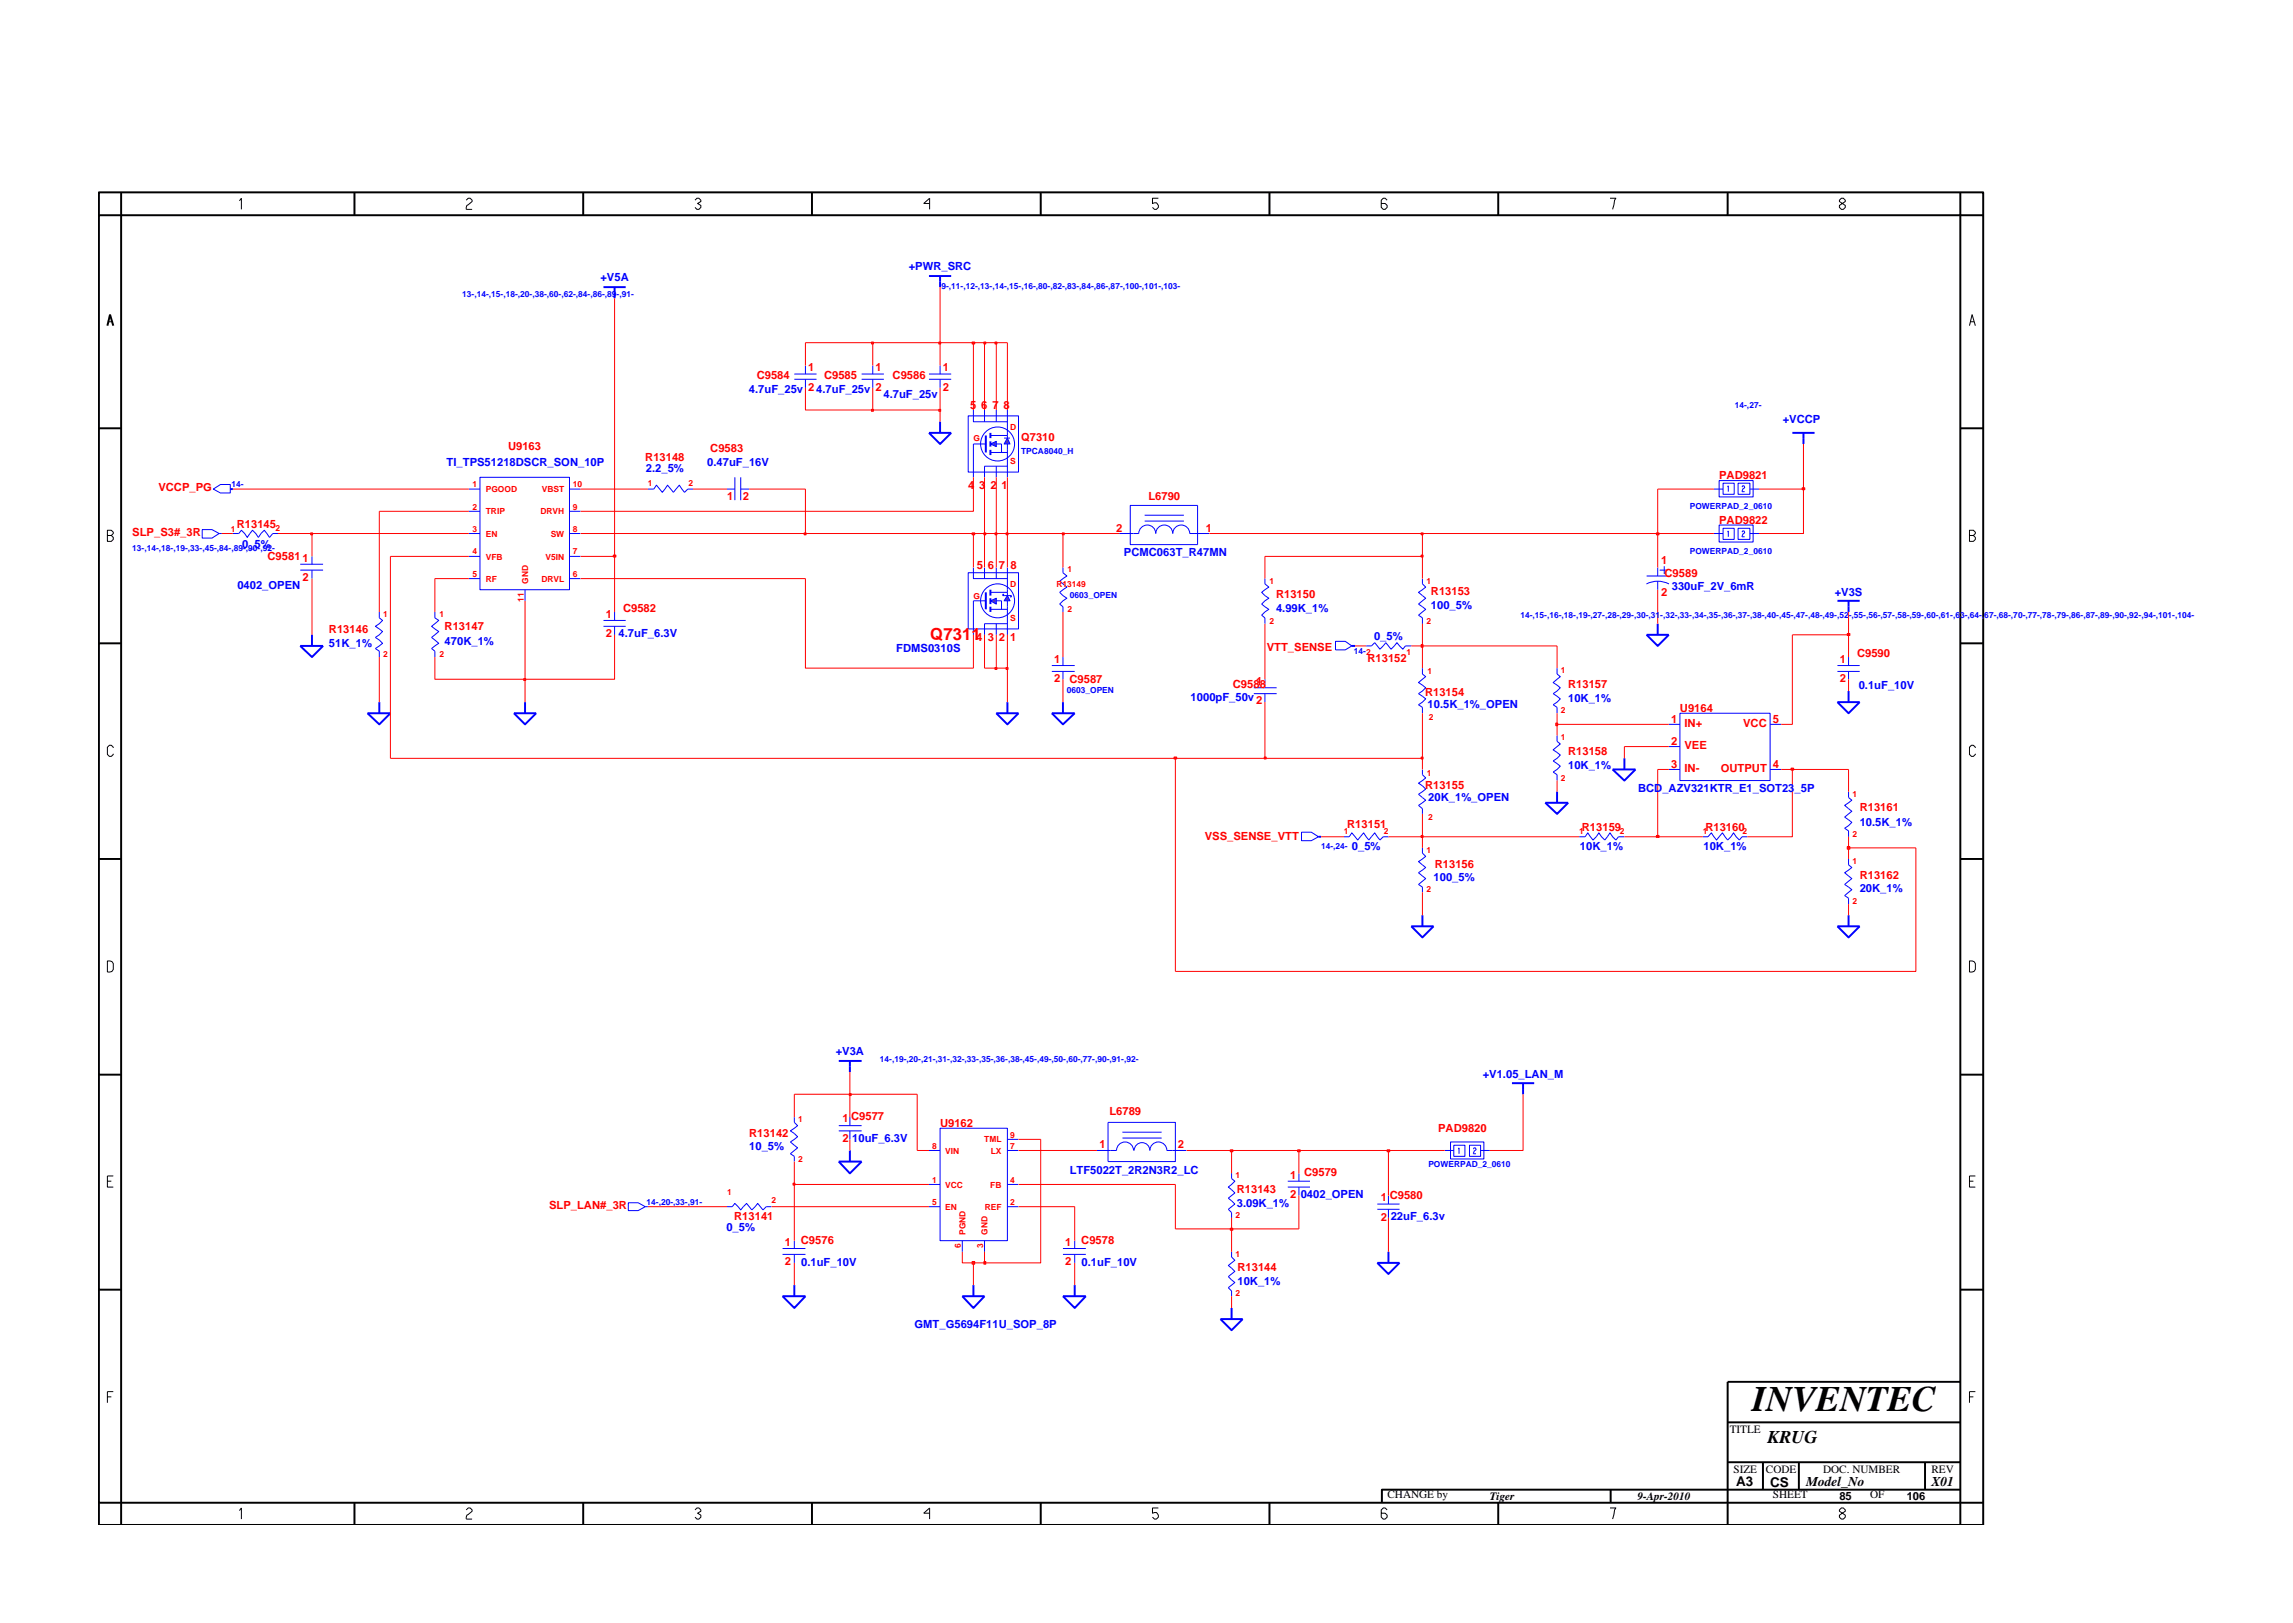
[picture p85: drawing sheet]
<svg xmlns="http://www.w3.org/2000/svg" width="297mm" height="210mm" viewBox="0 0 297 210" stroke-linecap="round" stroke-linejoin="round" font-family="sans-serif">
<defs><g id="words">
<text font-size="4.6" x="227" y="182.9">INVENTEC</text>
<text font-size="2.3" x="229" y="187">KRUG</text>
<text font-size="2.2" fill="#f00" x="120.5" y="82.9">Q7311</text>
<g font-size="1.7">
<text x="224.9" y="192.6">A3</text>
<text x="229.3" y="192.6">CS</text>
<text x="234" y="192.6">Model_No</text>
<text x="250.2" y="192.6">X01</text>
</g>
<g font-size="1.5" fill="#00f">
<text x="117.7" y="35">+PWR_SRC</text>
<text x="77.8" y="36.4">+V5A</text>
<text x="97" y="50.9">4.7uF_25v</text>
<text x="105.7" y="50.9">4.7uF_25v</text>
<text x="114.5" y="51.5">4.7uF_25v</text>
<text x="230.9" y="54.7">+VCCP</text>
<text x="57.9" y="60.4">TI_TPS51218DSCR_SON_10P</text>
<text x="83.7" y="61.2">2.2_5%</text>
<text x="91.6" y="60.4">0.47uF_16V</text>
<text x="31.4" y="71">0_5%</text>
<text x="30.7" y="76.3">0402_OPEN</text>
<text x="145.6" y="72.1">PCMC063T_R47MN</text>
<text x="216.6" y="76.5">330uF_2V_6mR</text>
<text x="237.7" y="77.2">+V3S</text>
<text x="42.6" y="83.8">51K_1%</text>
<text x="57.6" y="83.5">470K_1%</text>
<text x="80.1" y="82.5">4.7uF_6.3V</text>
<text x="165.3" y="79.3">4.99K_1%</text>
<text x="178" y="82.9">0_5%</text>
<text x="185.4" y="78.9">100_5%</text>
<text x="116.1" y="84.5">FDMS0310S</text>
<text x="240.8" y="89.3">0.1uF_10V</text>
<text x="154.2" y="90.8">1000pF_50v</text>
<text x="184.9" y="91.7">10.5K_1%_OPEN</text>
<text x="203.1" y="91">10K_1%</text>
<text x="203.1" y="99.7">10K_1%</text>
<text x="185" y="103.8">20K_1%_OPEN</text>
<text x="212.2" y="102.6">BCD_AZV321KTR_E1_SOT23_5P</text>
<text x="240.9" y="107">10.5K_1%</text>
<text x="175.1" y="110.2">0_5%</text>
<text x="204.7" y="110.2">10K_1%</text>
<text x="220.7" y="110.2">10K_1%</text>
<text x="185.7" y="114.2">100_5%</text>
<text x="240.9" y="115.6">20K_1%</text>
<text x="108.3" y="136.7">+V3A</text>
<text x="192.1" y="139.6">+V1.05_LAN_M</text>
<text x="97.1" y="149">10_5%</text>
<text x="110.4" y="147.9">10uF_6.3V</text>
<text x="138.6" y="152.1">LTF5022T_2R2N3R2_LC</text>
<text x="168.5" y="155.2">0402_OPEN</text>
<text x="94.1" y="159.5">0_5%</text>
<text x="160.2" y="156.3">3.09K_1%</text>
<text x="180.2" y="158.1">22uF_6.3v</text>
<text x="103.8" y="164.1">0.1uF_10V</text>
<text x="140.1" y="164.1">0.1uF_10V</text>
<text x="160.3" y="166.5">10K_1%</text>
<text x="118.5" y="172">GMT_G5694F11U_SOP_8P</text>
</g>
<g font-size="1.5" fill="#f00">
<text x="98" y="49.1">C9584</text>
<text x="104.7" y="48">1</text>
<text x="104.7" y="50.6">2</text>
<text x="106.7" y="49.1">C9585</text>
<text x="113.4" y="48">1</text>
<text x="113.4" y="50.6">2</text>
<text x="115.6" y="49.1">C9586</text>
<text x="122.1" y="48">1</text>
<text x="122.1" y="50.6">2</text>
<text x="125.7" y="52.9">5</text>
<text x="127.1" y="52.9">6</text>
<text x="128.6" y="52.9">7</text>
<text x="130" y="52.9">8</text>
<text x="65.8" y="58.3">U9163</text>
<text x="83.6" y="59.7">R13148</text>
<text x="92" y="58.6">C9583</text>
<text x="132.3" y="57.2">Q7310</text>
<text x="20.5" y="63.6">VCCP_PG</text>
<text x="94.2" y="64.8">1</text>
<text x="96.2" y="64.8">2</text>
<text x="125.4" y="63.4">4</text>
<text x="126.9" y="63.4">3</text>
<text x="128.3" y="63.4">2</text>
<text x="129.7" y="63.4">1</text>
<text x="148.8" y="64.8">L6790</text>
<text x="222.7" y="62.1">PAD9821</text>
<text x="17.1" y="69.5">SLP_S3#_3R</text>
<text x="30.7" y="68.4">R13145</text>
<text x="144.6" y="68.9">2</text>
<text x="156.2" y="68.9">1</text>
<text x="222.7" y="67.8">PAD9822</text>
<text x="34.7" y="72.5">C95811</text>
<text x="39.2" y="75.3">2</text>
<text x="126.5" y="73.7">5</text>
<text x="128" y="73.7">6</text>
<text x="129.4" y="73.7">7</text>
<text x="130.9" y="73.7">8</text>
<text x="165.3" y="77.4">R13150</text>
<text x="185.4" y="77.1">R13153</text>
<text x="215.2" y="73.1">1</text>
<text x="215.2" y="77.2">2</text>
<text x="215.6" y="74.7">C9589</text>
<text x="42.6" y="82">R13146</text>
<text x="57.6" y="81.6">R13147</text>
<text x="78.5" y="80">1</text>
<text x="78.5" y="82.5">2</text>
<text x="80.7" y="79.3">C9582</text>
<text x="126.4" y="83">4</text>
<text x="128" y="83">3</text>
<text x="129.4" y="83">2</text>
<text x="130.8" y="83">1</text>
<text x="136.5" y="85.9">1</text>
<text x="136.5" y="88.4">2</text>
<text x="138.5" y="88.5">C9587</text>
<text x="159.7" y="89.1">C9588</text>
<text x="162.7" y="88.8">1</text>
<text x="164.1" y="84.4">VTT_SENSE</text>
<text x="177.1" y="85.8">R13152</text>
<text x="203.1" y="89.1">R13157</text>
<text x="238.3" y="85.9">1</text>
<text x="238.3" y="88.4">2</text>
<text x="240.6" y="85.1">C9590</text>
<text x="162.7" y="91.3">2</text>
<text x="184.6" y="90.2">R13154</text>
<text x="216.5" y="93.7">1</text>
<text x="217.6" y="92.2">U9164</text>
<text x="218.2" y="94.2">IN+</text>
<text x="225.8" y="94.2">VCC</text>
<text x="229.6" y="93.7">5</text>
<text x="203.1" y="97.8">R13158</text>
<text x="216.5" y="99.5">3</text>
<text x="216.5" y="96.5">2</text>
<text x="218.2" y="100">IN-</text>
<text x="218.2" y="97.1">VEE</text>
<text x="222.9" y="100">OUTPUT</text>
<text x="229.6" y="99.5">4</text>
<text x="174.5" y="107.3">R13151</text>
<text x="184.6" y="102.2">R13155</text>
<text x="204.9" y="107.6">R13159</text>
<text x="220.9" y="107.6">R13160</text>
<text x="240.9" y="105.1">R13161</text>
<text x="156.1" y="108.8">VSS_SENSE_VTT</text>
<text x="185.9" y="112.5">R13156</text>
<text x="240.9" y="113.8">R13162</text>
<text x="97.1" y="147.3">R13142</text>
<text x="109.1" y="147.9">2</text>
<text x="109.1" y="145.4">1 C9577</text>
<text x="121.8" y="146">U9162</text>
<text x="142.4" y="148.7">1</text>
<text x="143.7" y="144.5">L6789</text>
<text x="152.6" y="148.7">2</text>
<text x="186.3" y="146.6">PAD9820</text>
<text x="160.2" y="154.5">R13143</text>
<text x="167.1" y="152.7">1</text>
<text x="167.1" y="155.2">2</text>
<text x="168.9" y="152.3">C9579</text>
<text x="178.9" y="155.6">1 C9580</text>
<text x="71.1" y="156.7">SLP_LAN#_3R</text>
<text x="95.1" y="158.1">R13141</text>
<text x="101.7" y="161.4">1</text>
<text x="103.7" y="161.1">C9576</text>
<text x="138" y="161.4">1</text>
<text x="140.1" y="161.1">C9578</text>
<text x="178.9" y="158.1">2</text>
<text x="101.7" y="163.9">2</text>
<text x="138" y="163.9">2</text>
<text x="160.3" y="164.6">R13144</text>
</g>
<g font-size="1.5">
<text x="224.1" y="185.6">TITLE</text>
<text x="224.6" y="190.8">SIZE</text>
<text x="228.8" y="190.8">CODE</text>
<text x="236.2" y="190.8">DOC. NUMBER</text>
<text x="250.2" y="190.8">REV</text>
<text x="179.7" y="194.1">CHANGE by</text>
<text x="193" y="194.3">Tiger</text>
<text x="212.1" y="194.3">9-Apr-2010</text>
<text x="229.7" y="194.1">SHEET</text>
<text x="238.3" y="194.3">85</text>
<text x="242.3" y="194.1">OF</text>
<text x="247" y="194.3">106</text>
</g>
<g font-size="1.1" fill="#00f">
<text x="59.9" y="38.5">13-,14-,15-,18-,20-,38-,60-,62-,84-,86-,89-,91-</text>
<text x="121.9" y="37.4">9-,11-,12-,13-,14-,15-,16-,80-,82-,83-,84-,86-,87-,100-,101-,103-</text>
<text x="224.7" y="52.8">14-,27-</text>
<text x="132.3" y="58.8">TPCA8040_H</text>
<text x="30" y="63.1">14-</text>
<text x="218.9" y="66">POWERPAD_2_0610</text>
<text x="17.1" y="71.3">13-,14-,18-,19-,33-,45-,84-,89-,90-,92-</text>
<text x="218.9" y="71.8">POWERPAD_2_0610</text>
<text x="138.6" y="77.5">0603_OPEN</text>
<text x="197" y="80">14-,15-,16-,18-,19-,27-,28-,29-,30-,31-,32-,33-,34-,35-,36-,37-,38-,40-,45-,47-,48-,49-,52-,55-,56-,57-,58-,59-,60-,61-,63-,64-,67-,68-,70-,77-,78-,79-,86-,87-,89-,90-,92-,94-,101-,104-</text>
<text x="138.2" y="89.7">0603_OPEN</text>
<text x="175.4" y="84.7">14-2</text>
<text x="171.1" y="110">14-,24-</text>
<text x="114" y="137.6">14-,19-,20-,21-,31-,32-,33-,35-,36-,38-,45-,49-,50-,60-,77-,90-,91-,92-</text>
<text x="185" y="151.2">POWERPAD_2_0610</text>
<text x="83.8" y="156.2">14-,20-,33-,91-</text>
</g>
<g font-size="1.1" fill="#f00">
<text x="126.1" y="57.2">G</text>
<text x="130.8" y="55.7">D</text>
<text x="61.2" y="63.1">1</text>
<text x="62.9" y="63.8">PGOOD</text>
<text x="70.2" y="63.8">VBST</text>
<text x="74.2" y="63.1">10</text>
<text x="83.9" y="62.9">1</text>
<text x="89.2" y="62.9">2</text>
<text x="130.8" y="60.1">S</text>
<text x="29.9" y="68.9">1</text>
<text x="35.7" y="68.8">2</text>
<text x="61.2" y="68.9">3</text>
<text x="61.2" y="66.1">2</text>
<text x="61.2" y="71.8">4</text>
<text x="62.9" y="66.6">TRIP</text>
<text x="62.9" y="69.5">EN</text>
<text x="70" y="66.6">DRVH</text>
<text x="71.3" y="69.5">SW</text>
<text x="74.2" y="66.1">9</text>
<text x="74.2" y="68.9">8</text>
<text x="74.2" y="71.8">7</text>
<text x="61.2" y="74.8">5</text>
<text x="62.9" y="75.4">RF</text>
<text x="62.9" y="72.5">VFB</text>
<text x="67.8" y="77.9" transform="rotate(-90 67.8 77.9)">11</text>
<text x="68.4" y="75.6" transform="rotate(-90 68.4 75.6)">GND</text>
<text x="70.1" y="75.4">DRVL</text>
<text x="70.7" y="72.5">V5IN</text>
<text x="74.2" y="74.8">6</text>
<text x="126.1" y="77.6">G</text>
<text x="130.8" y="76">D</text>
<text x="136.8" y="76.1">R13149</text>
<text x="138.3" y="74.2">1</text>
<text x="164.5" y="75.6">1</text>
<text x="184.8" y="75.6">1</text>
<text x="49.6" y="79.9">1</text>
<text x="56.9" y="79.9">1</text>
<text x="130.8" y="80.4">S</text>
<text x="138.3" y="79.3">2</text>
<text x="164.5" y="80.8">2</text>
<text x="184.8" y="80.8">2</text>
<text x="49.6" y="85.1">2</text>
<text x="56.9" y="85.1">2</text>
<text x="182.2" y="84.8">1</text>
<text x="184.9" y="87.3">1</text>
<text x="202.2" y="87.2">1</text>
<text x="185.1" y="93.2">2</text>
<text x="202.2" y="95.9">1</text>
<text x="202.2" y="92.4">2</text>
<text x="184.8" y="100.5">1</text>
<text x="202.2" y="101.1">2</text>
<text x="174.1" y="108">1</text>
<text x="179.3" y="108">2</text>
<text x="185" y="106.2">2</text>
<text x="204.6" y="108">1</text>
<text x="209.8" y="108">2</text>
<text x="220.6" y="108">1</text>
<text x="225.7" y="108">2</text>
<text x="240" y="103.2">1</text>
<text x="184.8" y="110.5">1</text>
<text x="240" y="111.9">1</text>
<text x="240" y="108.4">2</text>
<text x="184.8" y="115.6">2</text>
<text x="240" y="117.1">2</text>
<text x="103.4" y="145.4">1</text>
<text x="120.7" y="148.9">8</text>
<text x="122.5" y="149.4">VIN</text>
<text x="127.5" y="148">TML</text>
<text x="128.3" y="149.4">LX</text>
<text x="130.8" y="147.4">9</text>
<text x="130.8" y="148.9">7</text>
<text x="94.2" y="154.8">1</text>
<text x="99.9" y="155.8">2</text>
<text x="103.4" y="150.5">2</text>
<text x="120.7" y="153.3">1</text>
<text x="122.5" y="153.8">VCC</text>
<text x="128.3" y="153.8">FB</text>
<text x="130.8" y="153.3">4</text>
<text x="160" y="152.6">1</text>
<text x="120.7" y="156.2">5</text>
<text x="122.5" y="156.7">EN</text>
<text x="124.5" y="161.7" transform="rotate(-90 124.5 161.7)">6</text>
<text x="125.1" y="160" transform="rotate(-90 125.1 160)">PGND</text>
<text x="127.4" y="161.7" transform="rotate(-90 127.4 161.7)">3</text>
<text x="127.6" y="156.7">REF</text>
<text x="127.9" y="160" transform="rotate(-90 127.9 160)">GND</text>
<text x="130.8" y="156.2">2</text>
<text x="160" y="157.8">2</text>
<text x="160" y="162.8">1</text>
<text x="160" y="167.9">2</text>
</g>
</g></defs>
<g fill="none" stroke="#00f" stroke-width=".25">
<path d="M120.3 56.1h2.9l-1.4 1.4zM121.8 54.6v1.5M232.2 56.1h2.9M233.6 56.1v1.4M29.8 63.4h.4M127.7 76.7v2.2M129.1 92.4h2.8l-1.4 1.4zM130.5 91v1.4M108.7 137.4h2.9M110.1 137.4v1.5M108.7 150.5h2.9l-1.5 1.5zM110.1 149v1.5"/>
<path d="M195.9 140.3h2.8M197.3 140.3v1.5M101.4 167.9h2.9l-1.4 1.5zM102.9 166.5v1.4M124.7 167.9h2.8l-1.4 1.5zM126.1 166.5v1.4M137.7 167.9h3l-1.5 1.5zM139.2 166.5v1.4M158.1 170.9h2.9l-1.5 1.4zM159.5 169.4v1.5M178.4 163.6h2.9l-1.4 1.4zM179.9 162.2v1.4"/>
</g>
<g fill="none" stroke="#00f" stroke-width=".13">
<path d="M120.3 48.5h2.9M120.3 49.1h2.9M121.8 47.4v1.1M121.8 49.1v1.1M26.2 68.6h1.3l.9 .5-.9 .6h-1.3zM27.6 63.4l1-.6h1.2v1.1h-1.2zM28.4 69.1h.3M126.1 77.8h1.6M222 69.1h1.2M222.7 68h4.4v2.2h-4.4zM223.2 68.4h1.4v1.5h-1.4zM223.8 68.9l.1-.1v.7"/>
<path d="M225.2 68.4h1.5v1.5h-1.5zM225.7 68.9v-.1h.2l.1 .2-.3 .2v.3h.3M226.7 69.1h1.2M81.4 155.8h1.3l.9 .5-.9 .5h-1.3zM83.6 156.3h.3M94.2 156.3h.7l.3-.4 .8 .8 .7-.8 .7 .8 .8-.8 .6 .8 .5-.4h.6M102.9 144.7v.7l.4 .4-.9 .7 .9 .8-.9 .6 .9 .8-.9 .8 .5 .3v.7M108.7 145.8h2.9M108.7 146.5h2.9M110.1 144.7v1.1M110.1 146.5v1.1M120.3 149h1.5"/>
<path d="M120.3 153.4h1.5M120.3 156.3h1.5M121.8 146.2h8.7v14.5h-8.7zM130.5 149h1.4M130.5 153.4h1.4M130.5 156.3h1.4M130.5 147.6h1.4M142.1 149h2.5a1.1 1.1 0 0 1 1.1-1.1 1.1 1.1 0 0 1 1.1 1.1M143.5 145.4h8.8v5.1h-8.8zM145.4 147.4h5.1M145.4 146.7h5.1M146.9 149a1.02 1.02 0 0 1 1-1 1.02 1.02 0 0 1 1.1 1 1.1 1.1 0 0 1 1.1-1.1 1.1 1.1 0 0 1 1.1 1.1h2.5"/>
<path d="M159.5 152v.7l.5 .3-.9 .8 .9 .7-.9 .7 .9 .8-.9 .7 .4 .4v.7M166.8 153h2.9M166.8 153.8h2.9M168.3 152v1M168.3 153.8v1.1M178.4 156h2.9M178.4 156.7h2.9M179.9 154.9v1.1M179.9 156.7v1.1M187.1 149h1.2M187.9 147.9h4.3v2.2h-4.3zM188.3 148.4h1.5v1.4h-1.5z"/>
<path d="M188.9 148.9l.1-.2v.8M190.4 148.4h1.4v1.4h-1.4zM190.9 148.9l.1-.2h.1l.1 .3-.2 .1-.1 .4h.3M191.8 149h1.2M101.4 161.7h2.9M101.4 162.5h2.9M102.9 160.7v1M102.9 162.5v1.1M124.7 160.7v1.5M127.5 160.7v1.5M137.7 161.7h3M137.7 162.5h3"/>
<path d="M139.2 160.7v1M139.2 162.5v1.1M159.5 162.2v.6l.5 .5-.9 .6 .9 .8-.9 .7 .9 .7-.9 .7 .4 .4v.7"/>
</g>
<path d="M130.5 77.2l.3 .6h-.7z" fill="#3c3cc8"/>
<path d="M130.1 77.2h.7M130.5 77.2l.3 .6h-.7z" fill="none" stroke="#00f" stroke-width=".13"/>
<path d="M128.3 77.8l.8-.3v.8z" fill="#3c3cc8"/>
<g fill="none" stroke="#00f" stroke-width=".13">
<path d="M111.6 48.5h2.9M111.6 49.1h2.9M113.1 47.4v1.1M113.1 49.1v1.1M126.1 57.5h1.6M30.2 69.1h.7l.4-.4 .7 .9 .7-.9 .8 .9 .7-.9 .7 .9 .4-.5h.7M49.1 79.3v.7l.5 .4-1 .7 1 .7-1 .8 1 .7-1 .7 .5 .4v.7M56.3 79.3v.7l.5 .4-.9 .7 .9 .7-.9 .8 .9 .7-.9 .7 .4 .4v.7M60.7 69.1h1.5M60.7 63.4h1.5M60.7 66.2h1.5M60.7 72.1h1.5"/>
<path d="M60.7 75h1.5M62.2 61.8h11.6v14.6h-11.6zM68 76.4v1.4M73.8 69.1h1.4M73.8 63.4h1.4M73.8 66.2h1.4M73.8 72.1h1.4M73.8 75h1.4M79.6 79.3v1.1M83.9 63.4h.8l.3-.5 .8 .9 .7-.9 .7 .9 .8-.9 .7 .9 .4-.4h.7M94.2 63.4h1M95.2 61.8v3"/>
<path d="M96 63.4h1.1M96 61.8v3M125.4 74.2h6.5v7.3h-6.5zM126.1 73.5v1.5h4.4M126.1 77.8v4.4M127.5 73.5v1.5M128.3 77.8l.8-.3v.8zM128.3 78.9h2.2M128.3 76.7h2.2M129.1 77.8h.6v1.1M129.1 73.5v1.5M130.1 77h-.2v.2h.2"/>
<path d="M130.5 73.5v3.7M130.5 77.8v4.4M130.8 77.2h.2v.1h-.2M137.7 73.5v.7l.5 .4-.9 .7 .9 .8-.9 .6 .9 .8-.9 .8 .4 .3v.7M145 69.1h2.5a1.1 1.1 0 0 1 1.1-1.1 1.1 1.1 0 0 1 1.1 1.1 1.1 1.1 0 0 1 1.1-1.1 1.1 1.1 0 0 1 1.1 1.1 1.1 1.1 0 0 1 1.1-1.1 1.1 1.1 0 0 1 1.1 1.1h2.6M146.4 65.5h8.7v5.1h-8.7zM148.3 67.5h5.1M148.3 66.7h5.1M163.9 75v.6l.5 .5-1 .6 1 .8-1 .8 1 .6-1 .8 .5 .3v.8M184.3 75v.6l.4 .5-.9 .6 .9 .8-.9 .8 .9 .6-.9 .8 .5 .3v.8M213.3 75.6a3.2 3.2 0 0 1 2.9 0M213.3 74.6h2.9"/>
<path d="M214.7 73.5v1.1M214.7 75.3v1.1M215 73.9h1.1M215.6 73.3v1.1M78.2 80.4h2.9M78.2 81.1h2.9M79.6 81.1v1.1M129.1 80.8v1.4M130.5 80.8h-3v1.4M136.3 86.2h2.9M136.3 87h2.9M137.7 85.1v1.1"/>
<path d="M137.7 87v1M162.4 89.1h3M162.4 89.9h3M163.9 88v1.1M163.9 89.9v1.1M173 83.1h1.3l.8 .6-.8 .5h-1.3zM177 83.7h.7l.4-.4 .7 .8 .7-.8 .7 .8 .8-.8 .7 .8 .4-.4h.7M184.3 86.6v.7l.4 .4-.9 .7 .9 .7-.9 .8 .9 .6-.9 .8 .5 .3v.8M184.3 99.7v.7l.4 .4-.9 .7 .9 .7-.9 .7 .9 .8-.9 .6 .5 .5v.6M168.6 107.8h1.3l.9 .6-.9 .5h-1.3zM174.1 108.4h.7l.3-.5 .8 .9 .7-.9 .7 .9 .8-.9 .7 .9 .4-.4h.7M184.3 109.8v.7l.4 .4-.9 .7 .9 .8-.9 .7 .9 .7-.9 .8 .5 .3v.7"/>
<circle cx="129.2" cy="77.8" r="2.2"/>
</g>
<g fill="none" stroke="#00f" stroke-width=".25">
<path d="M78.2 37.2h2.9M79.6 37.2v1.4M120.3 35.8h2.9M121.8 35.8v1.4M127.7 56.4v2.2M128.3 76.4v.8M128.3 77.5v.8M128.3 78.6v.7M47.6 92.4h3l-1.5 1.4zM49.1 91v1.4M66.6 92.4h2.9l-1.5 1.4zM68 91v1.4"/>
<path d="M136.3 92.4h2.9l-1.5 1.4zM137.7 91v1.4M175.1 83.7h.4M213.3 82.2h2.9l-1.5 1.5zM214.7 80.8v1.4M170.8 108.4h.3M184.3 118.6v1.4M182.8 120h2.9l-1.4 1.4z"/>
</g>
<path d="M130.5 56.8l.3 .7h-.7z" fill="#3c3cc8"/>
<path d="M130.1 56.8h.7M130.5 56.8l.3 .7h-.7z" fill="none" stroke="#00f" stroke-width=".13"/>
<path d="M128.3 57.5l.8-.3v.7z" fill="#3c3cc8"/>
<g fill="none" stroke="#00f" stroke-width=".13">
<path d="M102.9 48.5h2.9M102.9 49.1h2.9M104.3 47.4v1.1M104.3 49.1v1.1M125.4 53.9h6.5v7.3h-6.5zM126.1 53.1v1.5h4.4M126.1 57.5v4.3M127.5 53.1v1.5M128.3 57.5l.8-.3v.7zM128.3 58.6h2.2M128.3 56.4h2.2M129.1 57.5h.6v1.1"/>
<path d="M129.1 53.1v1.5M130.5 53.1v3.7M130.5 57.5v4.3M38.9 73.1h3M38.9 73.9h3M40.4 72.1v1M40.4 73.9v1.1M129.1 60.4v1.4M130.5 60.4h-3v1.4M222 63.4h1.2M222.7 62.3h4.4v2.1h-4.4zM223.2 62.6h1.4v1.4h-1.4z"/>
<path d="M223.8 63.1l.1-.2v.8M225.2 62.6h1.5v1.4h-1.5zM225.7 63.1v-.2h.2l.1 .3-.3 .2v.3h.3M226.7 63.4h1.2M201.7 86.6v.7l.4 .4-.9 .7 .9 .7-.9 .8 .9 .6-.9 .8 .5 .3v.8M201.7 95.3v.7l.4 .4-.9 .7 .9 .7-.9 .8 .9 .7-.9 .7 .5 .4v.7M216.2 93.8h1.4M216.2 96.7h1.4M216.2 99.7h1.4M217.6 92.4h11.7v8.7h-11.7zM229.3 93.8h1.4M229.3 99.7h1.4"/>
<path d="M238 86.2h2.9M238 87h2.9M239.5 85.1v1.1M239.5 87v1M204.6 108.4h.7l.4-.5 .7 .9 .7-.9 .8 .9 .7-.9 .7 .9 .4-.4h.7M220.6 108.4h.7l.4-.5 .7 .9 .7-.9 .7 .9 .8-.9 .7 .9 .4-.4h.6M239.5 102.6v.7l.4 .4-.9 .6 .9 .8-.9 .8 .9 .6-.9 .8 .5 .3v.8M239.5 111.3v.7l.4 .4-.9 .7 .9 .7-.9 .8 .9 .7-.9 .7 .5 .4v.7"/>
<circle cx="129.2" cy="57.5" r="2.2"/>
</g>
<g fill="none" stroke="#00f" stroke-width=".25">
<path d="M128.3 56.1v.7M128.3 57.2v.7M128.3 58.3v.7M238 77.8h2.9M239.5 77.8v1.5M38.9 83.7h3l-1.5 1.4zM40.4 82.2v1.5M208.9 99.7h3l-1.5 1.4zM210.4 98.2v1.5M238 91h2.9l-1.4 1.4zM239.5 89.5v1.5M200.2 104h2.9l-1.4 1.4z"/>
<path d="M201.7 102.6v1.4M239.5 118.6v1.4M238 120h2.9l-1.4 1.4z"/>
</g>
<path d="M102.9 163.6v2.9M124.7 162.2v1.4h1.4v2.9M139.2 163.6v2.9M159.5 167.9v1.5" fill="none" stroke="#f00" stroke-width=".13"/>
<path d="M125.9 163.4h.4v.4h-.4z" fill-rule="evenodd" fill="#8e2323"/>
<path d="M125.9 163.4h.4v.4h-.4zM126.1 163.6h1.4" fill="none" stroke="#f00" stroke-width=".13"/>
<path d="M127.5 163.4h.2v.4h-.2z" fill-rule="evenodd" fill="#8e2323"/>
<path d="M102.9 153.4v7.3M134.8 147.6v16h-7.3v-1.4M139.2 156.3v4.4M152.3 153.4v5.8h7.2v3M179.9 157.8v4.4M127.5 163.4h.2v.4h-.2z" fill="none" stroke="#f00" stroke-width=".13"/>
<path d="M159.4 159.1h.3v.3h-.3z" fill-rule="evenodd" fill="#8e2323"/>
<path d="M83.9 156.3h10.3M99.9 156.3h20.4M131.9 156.3h7.3M159.4 159.1h.3v.3h-.3zM168.3 154.9v4.3h-8.8v-1.4M179.9 149v5.9" fill="none" stroke="#f00" stroke-width=".13"/>
<path d="M102.7 153.3h.3v.2h-.3z" fill-rule="evenodd" fill="#8e2323"/>
<path d="M102.7 153.3h.3v.2h-.3zM102.9 150.5v2.9h17.4M110.1 147.6v1.4M118.8 141.8v7.2h1.5M131.9 153.4h20.4M131.9 149h10.2M153.7 149h5.8v3M168.3 149v3" fill="none" stroke="#f00" stroke-width=".13"/>
<path d="M159.4 149h.3v.2h-.3z" fill-rule="evenodd" fill="#8e2323"/>
<path d="M159.4 149h.3v.2h-.3zM159.5 149h8.8" fill="none" stroke="#f00" stroke-width=".13"/>
<path d="M168.1 149h.3v.2h-.3z" fill-rule="evenodd" fill="#8e2323"/>
<path d="M168.1 149h.3v.2h-.3zM168.3 149h11.6" fill="none" stroke="#f00" stroke-width=".13"/>
<path d="M179.7 149h.3v.2h-.3z" fill="#8e2323"/>
<path d="M102.9 144.7v-2.9h7.2v2.9M131.9 147.6h2.9M179.7 149h.3v.2h-.3zM179.9 149h7.2M197.3 141.8v7.2h-4.3" fill="none" stroke="#f00" stroke-width=".13"/>
<path d="M110 141.7h.3v.2h-.3z" fill="#8e2323"/>
<path d="M152.3 98.2v27.6h95.9v-16M184.3 108.4v1.4M184.3 115.6v3M239.5 109.8v1.5M239.5 117.1v1.5M110.1 138.9v2.9h8.7M110 141.7h.3v.2h-.3z" fill="none" stroke="#f00" stroke-width=".13"/>
<path d="M239.3 109.7h.3v.3h-.3z" fill="#8e2323"/>
<path d="M171.1 108.4h3M179.9 108.4h4.4M239.3 109.7h.3v.3h-.3zM239.5 108.4v1.4h8.7" fill="none" stroke="#f00" stroke-width=".13"/>
<path d="M184.1 108.2h.2v.3h-.2z" fill="#8e2323"/>
<path d="M184.1 108.2h.2v.3h-.2zM184.3 105.4v3h20.3M210.4 108.4h4.3" fill="none" stroke="#f00" stroke-width=".13"/>
<path d="M214.6 108.2h.3v.3h-.3z" fill-rule="evenodd" fill="#8e2323"/>
<path d="M184.3 98.2v1.5M216.2 99.7h-1.5v8.7h5.9M230.7 99.7h1.5v8.7h-5.9M239.5 99.7v2.9M201.7 101.1v1.5M214.6 108.2h.3v.3h-.3z" fill="none" stroke="#f00" stroke-width=".13"/>
<path d="M232 99.5h.4v.3h-.4z" fill-rule="evenodd" fill="#8e2323"/>
<path d="M50.6 72.1v26.1h101.7M232 99.5h.4v.3h-.4zM232.2 99.7h7.3" fill="none" stroke="#f00" stroke-width=".13"/>
<path d="M152.1 98.1h.3v.2h-.3z" fill="#8e2323"/>
<path d="M152.1 98.1h.3v.2h-.3zM152.3 98.2h11.6" fill="none" stroke="#f00" stroke-width=".13"/>
<path d="M163.8 98.1h.2v.2h-.2z" fill="#8e2323"/>
<path d="M163.8 98.1h.2v.2h-.2zM163.9 91v7.2h20.4" fill="none" stroke="#f00" stroke-width=".13"/>
<path d="M184.1 98.1h.2v.2h-.2z" fill="#8e2323"/>
<path d="M184.1 98.1h.2v.2h-.2zM184.3 92.4v5.8M201.7 93.8v1.5M216.2 96.7h-5.8v1.5" fill="none" stroke="#f00" stroke-width=".13"/>
<path d="M201.5 93.7h.3v.3h-.3z" fill-rule="evenodd" fill="#8e2323"/>
<path d="M49.1 85.1v5.9M56.3 85.1v2.9h11.7v3M130.5 86.6v4.4M137.7 88v3M201.5 93.7h.3v.3h-.3zM201.7 92.4v1.4h14.5M232.2 82.2v11.6h-1.5M239.5 88v1.5" fill="none" stroke="#f00" stroke-width=".13"/>
<path d="M67.8 87.9h.3v.3h-.3z" fill-rule="evenodd" fill="#8e2323"/>
<path d="M68 77.8v10.2h11.6v-5.8M104.3 75v11.6h21.8v-4.4M67.8 87.9h.3v.3h-.3zM127.5 82.2v4.4h1.6M163.9 80.8v7.2" fill="none" stroke="#f00" stroke-width=".13"/>
<path d="M128.9 86.5h.2v.2h-.2z" fill="#8e2323"/>
<path d="M128.9 86.5h.2v.2h-.2zM129.1 82.2v4.4h1.4" fill="none" stroke="#f00" stroke-width=".13"/>
<path d="M130.3 86.5h.3v.2h-.3z" fill="#8e2323"/>
<path d="M137.7 79.3v5.8M130.3 86.5h.3v.2h-.3zM130.5 82.2v4.4M175.5 83.7h1.5M182.8 83.7h1.5v2.9M201.7 83.7v2.9M239.5 82.2v2.9" fill="none" stroke="#f00" stroke-width=".13"/>
<path d="M184.1 83.5h.2v.3h-.2z" fill="#8e2323"/>
<path d="M40.4 75v7.2M184.1 83.5h.2v.3h-.2zM184.3 80.8v2.9h17.4M232.2 82.2h7.3" fill="none" stroke="#f00" stroke-width=".13"/>
<path d="M239.3 82.1h.3v.2h-.3z" fill="#8e2323"/>
<g fill="none" stroke="#f00" stroke-width=".13">
<path d="M40.4 69.1v3M49.1 66.2v13.1M50.6 72.1h10.1M60.7 75h-4.4v4.3M75.2 72.1h4.4v7.2M75.2 75h29.1M126.1 69.1v4.4M127.5 69.1v4.4M129.1 69.1v4.4M130.5 69.1v4.4M137.7 69.1v4.4M163.9 72.1v2.9"/>
<path d="M184.3 72.1v2.9M214.7 69.1v4.4M214.7 76.4v4.4M239.5 79.3v2.9M239.3 82.1h.3v.2h-.3z"/>
</g>
<path d="M79.4 71.9h.4v.3h-.4z" fill-rule="evenodd" fill="#8e2323"/>
<path d="M79.6 38.6v33.5M79.4 71.9h.4v.3h-.4zM163.9 72.1h20.4" fill="none" stroke="#f00" stroke-width=".13"/>
<path d="M184.1 71.9h.2v.3h-.2z" fill="#8e2323"/>
<path d="M28.7 69.1h1.5M36 69.1h4.4M184.1 71.9h.2v.3h-.2zM184.3 69.1v3" fill="none" stroke="#f00" stroke-width=".13"/>
<path d="M40.2 69h.3v.3h-.3z" fill-rule="evenodd" fill="#8e2323"/>
<path d="M40.2 69h.3v.3h-.3zM40.4 69.1h20.3M75.2 69.1h29.1" fill="none" stroke="#f00" stroke-width=".13"/>
<path d="M104.2 69h.2v.3h-.2z" fill-rule="evenodd" fill="#8e2323"/>
<path d="M104.2 69h.2v.3h-.2zM104.3 63.4v5.7h21.8" fill="none" stroke="#f00" stroke-width=".13"/>
<path d="M125.9 69h.4v.3h-.4z" fill-rule="evenodd" fill="#8e2323"/>
<path d="M125.9 69h.4v.3h-.4zM126.1 69.1h1.4" fill="none" stroke="#f00" stroke-width=".13"/>
<path d="M127.5 69h.2v.3h-.2z" fill-rule="evenodd" fill="#8e2323"/>
<path d="M127.5 69h.2v.3h-.2zM127.5 61.8v7.3h1.6" fill="none" stroke="#f00" stroke-width=".13"/>
<path d="M128.9 69h.2v.3h-.2z" fill-rule="evenodd" fill="#8e2323"/>
<path d="M128.9 69h.2v.3h-.2zM129.1 61.8v7.3h1.4" fill="none" stroke="#f00" stroke-width=".13"/>
<path d="M130.3 69h.3v.3h-.3z" fill-rule="evenodd" fill="#8e2323"/>
<path d="M130.3 69h.3v.3h-.3zM130.5 61.8v7.3h7.2" fill="none" stroke="#f00" stroke-width=".13"/>
<path d="M137.6 69h.3v.3h-.3z" fill-rule="evenodd" fill="#8e2323"/>
<path d="M137.6 69h.3v.3h-.3zM137.7 69.1h7.3M156.7 69.1h27.6" fill="none" stroke="#f00" stroke-width=".13"/>
<path d="M184.1 69h.2v.3h-.2z" fill="#8e2323"/>
<path d="M184.1 69h.2v.3h-.2zM184.3 69.1h30.4" fill="none" stroke="#f00" stroke-width=".13"/>
<path d="M214.6 69h.3v.3h-.3z" fill-rule="evenodd" fill="#8e2323"/>
<path d="M30.2 63.4h30.5M49.1 66.2h11.6M75.2 63.4h8.7M89.8 63.4h4.4M97.1 63.4h7.2M126.1 61.8v4.4h-50.9M214.6 69h.3v.3h-.3zM222 63.4h-7.3v5.7h7.3M227.9 63.4h5.7v5.7h-5.7" fill="none" stroke="#f00" stroke-width=".13"/>
<path d="M233.5 63.2h.3v.2h-.3z" fill="#8e2323"/>
<path d="M104.3 50.2v2.9h8.8M121.8 53.1v1.5M233.6 57.5v5.9M233.5 63.2h.3v.2h-.3z" fill="none" stroke="#f00" stroke-width=".13"/>
<path d="M112.9 53h.2v.3h-.2z" fill="#8e2323"/>
<path d="M112.9 53h.2v.3h-.2zM113.1 50.2v2.9h8.7" fill="none" stroke="#f00" stroke-width=".13"/>
<path d="M121.6 53h.3v.3h-.3z" fill="#8e2323"/>
<path d="M104.3 47.4v-3h8.8v3M121.6 53h.3v.3h-.3zM121.8 44.4v3M121.8 50.2v2.9M126.1 44.4v8.7M127.5 44.4v8.7M129.1 44.4v8.7M130.5 44.4v8.7" fill="none" stroke="#f00" stroke-width=".13"/>
<path d="M112.9 44.3h.2v.3h-.2z" fill="#8e2323"/>
<path d="M112.9 44.3h.2v.3h-.2zM113.1 44.4h8.7" fill="none" stroke="#f00" stroke-width=".13"/>
<path d="M121.6 44.3h.3v.3h-.3z" fill="#8e2323"/>
<path d="M121.8 37.2v7.2h4.3M121.6 44.3h.3v.3h-.3z" fill="none" stroke="#f00" stroke-width=".13"/>
<path d="M125.9 44.3h.4v.3h-.4z" fill="#8e2323"/>
<path d="M125.9 44.3h.4v.3h-.4zM126.1 44.4h1.4" fill="none" stroke="#f00" stroke-width=".13"/>
<path d="M127.5 44.3h.2v.3h-.2z" fill="#8e2323"/>
<path d="M127.5 44.3h.2v.3h-.2zM127.5 44.4h1.6" fill="none" stroke="#f00" stroke-width=".13"/>
<path d="M128.9 44.3h.2v.3h-.2z" fill="#8e2323"/>
<path d="M128.9 44.3h.2v.3h-.2zM129.1 44.4h1.4" fill="none" stroke="#f00" stroke-width=".13"/>
<g fill="none" stroke="#000" stroke-width=".25">
<path d="M12.8 24.9h244.1v172.7h-244.1zM12.8 27.9h244.1M15.7 24.9v172.7M45.9 24.9v3M75.6 24.9v3M105.2 24.9v3M134.8 24.9v3M164.5 24.9v3M194.1 24.9v3M223.8 24.9v3M253.9 24.9v172.7M12.8 55.5h2.9"/>
<path d="M13.9 42.2l.4-1.4 .4 1.4M253.9 55.5h3M12.8 83.3h2.9M253.9 83.3h3M12.8 111.3h2.9M253.9 111.3h3M12.8 139.2h2.9M253.9 139.2h3M12.8 167.1h2.9M253.9 167.1h3M253.9 179h-30.1v18.6M12.8 194.7h244.1"/>
<path d="M45.9 194.7v2.9M75.6 194.7v2.9M105.2 194.7v2.9M134.8 194.7v2.9M164.5 194.7v2.9M194.1 194.7v2.9M208.6 193v1.7M223.8 184.3h30.1M223.8 189.4h30.1M228.4 189.4v3.6M233 189.4v3.6M249.4 189.4v3.6"/>
<path d="M253.9 193h-74.9v1.7"/>
</g>
<g fill="none" stroke="#000" stroke-width=".13">
<path d="M31 26l.3-.3v1.4M60.4 25.9l.2-.2h.3l.3 .2v.2l-.7 .5-.1 .3v.2h.8M90 25.9l.3-.2h.2l.3 .2v.2l-.4 .3 .4 .2v.3l-.3 .2h-.2l-.3-.2M120.4 26.4h-.7l.7-.7v1.4M150.1 25.7h-.8v.7l.5-.1 .3 .3v.3l-.3 .2h-.3l-.2-.2M179.7 25.9l-.3-.2h-.2l-.3 .2v1l.3 .2h.2l.3-.2v-.3l-.3-.2h-.5M208.6 25.7h.7l-.1 .2-.3 1.2M238.5 25.7l-.2 .2v.2l.7 .5v.3l-.2 .2h-.3l-.2-.2v-.3l.7-.5v-.2l-.2-.2zM14 41.7h.5M255.1 42.2l.4-1.4 .4 1.4M255.2 41.7h.5M13.9 69.4h.5l.3-.3v-.2l-.3-.2h-.5v1.4h.5l.3-.2v-.3l-.3-.2"/>
<path d="M255.1 68.7h.5l.3 .2v.2l-.3 .3 .3 .2v.3l-.3 .2h-.5zM255.1 69.4h.5M14.7 96.9l-.3-.4h-.2l-.3 .3v.9l.3 .3h.2l.3-.4M255.9 96.9l-.3-.4h-.2l-.3 .3v.9l.3 .3h.2l.3-.4M13.9 124.5l.6 .1 .2 .2v.8l-.2 .2-.2 .1h-.4zM255.1 124.5l.6 .1 .2 .2v.8l-.2 .2-.2 .1h-.4zM13.9 153h.5M14.7 152.3h-.8v1.5h.8M255.1 153h.5M255.9 152.3h-.8v1.5h.8M13.9 181h.5M14.7 180.3h-.8v1.4"/>
<path d="M31 195.7l.3-.3v1.4M60.4 195.6l.2-.2h.3l.3 .2v.2l-.7 .5-.1 .2v.3h.8M90 195.6l.3-.2h.2l.3 .2v.2l-.4 .2 .4 .3v.2l-.3 .3h-.2l-.3-.3M120.4 196h-.7l.7-.6v1.4M150.1 195.4h-.8v.6l.5-.1 .3 .4v.2l-.3 .3h-.3l-.2-.3M179.7 195.6l-.3-.2h-.2l-.3 .2v.9l.3 .3h.2l.3-.3v-.2l-.3-.3h-.5M208.6 195.4h.7l-.1 .2-.3 1.2M238.5 195.4l-.2 .2v.2l.7 .5v.2l-.2 .3h-.3l-.2-.3v-.2l.7-.5v-.2l-.2-.2zM255.1 181h.5M255.9 180.3h-.8v1.4"/>
</g>
<use href="#words"/>
</svg>
